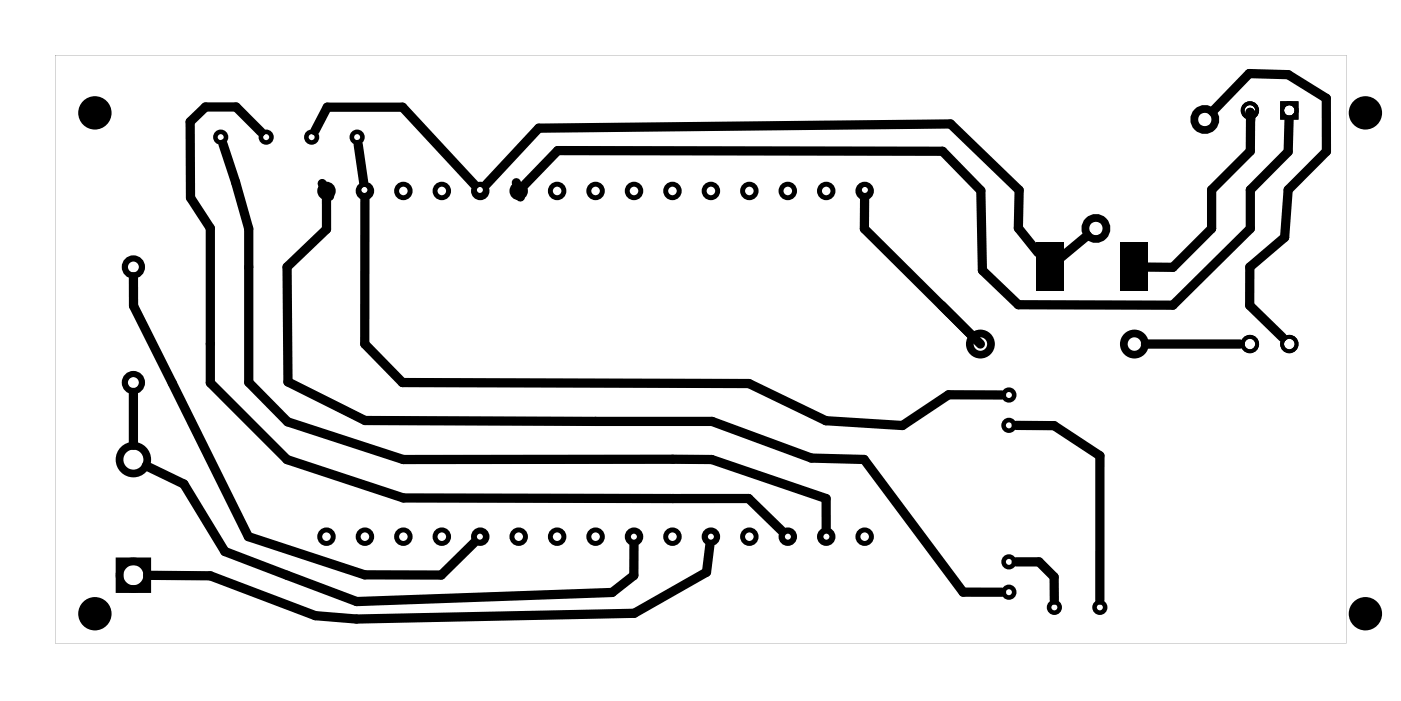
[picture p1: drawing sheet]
<svg xmlns="http://www.w3.org/2000/svg" width="92mm" height="46mm" viewBox="0 0 92 46" stroke-linecap="round" stroke-linejoin="round" font-family="sans-serif">
<g fill="#000">
<path d="M68.3 16h1.8v3.2h-1.8zM73.9 16h1.8v3.2h-1.8z"/>
<path d="M3.6 3.6h85.2v38.8h-85.2zM3.6 3.6v38.8h85.2v-38.8z"/>
<path d="M84.5 6.7h1.2v1.2h-1.2zM84.7 7.3a.35 .35 0 0 0 .7 0 .35 .35 0 0 0-.7 0z"/>
<path d="M84.5 6.7h1.2v1.2h-1.2zM84.7 7.3a.35 .35 0 0 0 .7 0 .35 .35 0 0 0-.7 0z"/>
</g>
<g fill="#000">
<circle cx="6.3" cy="7.4" r="1.1"/>
<circle cx="90.1" cy="7.4" r="1.1"/>
<circle cx="6.3" cy="40.5" r="1.1"/>
<circle cx="90.1" cy="40.5" r="1.1"/>
</g>
<g fill="none" stroke="#000" stroke-width=".51">
<path d="M7.9 37h1.8v1.8h-1.8z"/>
<circle cx="72.3" cy="15.1" r=".7"/>
<circle cx="79.5" cy="7.9" r=".7"/>
<circle cx="8.8" cy="37.9" r=".91"/>
<circle cx="8.8" cy="30.3" r=".91"/>
<circle cx="64.7" cy="22.7" r=".7"/>
<circle cx="74.8" cy="22.7" r=".7"/>
</g>
<g fill="none" stroke="#000" stroke-width=".25">
<circle cx="82.5" cy="7.3" r=".48"/>
<circle cx="85.1" cy="7.3" r=".48"/>
<circle cx="82.5" cy="22.7" r=".48"/>
<circle cx="85.1" cy="22.7" r=".48"/>
</g>
<g fill="none" stroke="#000" stroke-width=".41">
<circle cx="8.8" cy="17.6" r=".56"/>
<circle cx="8.8" cy="25.2" r=".56"/>
</g>
<g fill="none" stroke="#000" stroke-width=".3">
<circle cx="14.6" cy="9" r=".35"/>
<circle cx="17.6" cy="9" r=".35"/>
<circle cx="20.6" cy="9" r=".35"/>
<circle cx="21.5" cy="12.5" r=".35"/>
<circle cx="23.6" cy="9" r=".35"/>
<circle cx="24" cy="12.5" r=".35"/>
<circle cx="31.7" cy="12.5" r=".35"/>
<circle cx="34.2" cy="12.5" r=".35"/>
<circle cx="57.1" cy="12.5" r=".35"/>
<circle cx="31.7" cy="35.4" r=".35"/>
<circle cx="41.8" cy="35.4" r=".35"/>
<circle cx="46.9" cy="35.4" r=".35"/>
<circle cx="52" cy="35.4" r=".35"/>
<circle cx="54.5" cy="35.4" r=".35"/>
<circle cx="66.6" cy="39" r=".35"/>
<circle cx="66.6" cy="37" r=".35"/>
<circle cx="66.6" cy="26" r=".35"/>
<circle cx="66.6" cy="28" r=".35"/>
<circle cx="69.6" cy="40" r=".35"/>
<circle cx="72.6" cy="40" r=".35"/>
</g>
<g fill="none" stroke="#000" stroke-width=".32">
<circle cx="21.5" cy="12.6" r=".45"/>
<circle cx="24.1" cy="12.6" r=".45"/>
<circle cx="26.6" cy="12.6" r=".45"/>
<circle cx="29.1" cy="12.6" r=".45"/>
<circle cx="31.7" cy="12.6" r=".45"/>
<circle cx="34.2" cy="12.6" r=".45"/>
<circle cx="36.8" cy="12.6" r=".45"/>
<circle cx="39.3" cy="12.6" r=".45"/>
<circle cx="41.8" cy="12.6" r=".45"/>
<circle cx="44.4" cy="12.6" r=".45"/>
<circle cx="46.9" cy="12.6" r=".45"/>
<circle cx="49.4" cy="12.6" r=".45"/>
<circle cx="52" cy="12.6" r=".45"/>
<circle cx="54.5" cy="12.6" r=".45"/>
<circle cx="57" cy="12.6" r=".45"/>
<circle cx="21.5" cy="35.4" r=".45"/>
<circle cx="24.1" cy="35.4" r=".45"/>
<circle cx="26.6" cy="35.4" r=".45"/>
<circle cx="29.1" cy="35.4" r=".45"/>
<circle cx="31.7" cy="35.4" r=".45"/>
<circle cx="34.2" cy="35.4" r=".45"/>
<circle cx="36.8" cy="35.4" r=".45"/>
<circle cx="39.3" cy="35.4" r=".45"/>
<circle cx="41.8" cy="35.4" r=".45"/>
<circle cx="44.4" cy="35.4" r=".45"/>
<circle cx="46.9" cy="35.4" r=".45"/>
<circle cx="49.4" cy="35.4" r=".45"/>
<circle cx="52" cy="35.4" r=".45"/>
<circle cx="54.5" cy="35.4" r=".45"/>
<circle cx="57" cy="35.4" r=".45"/>
</g>
<g fill="none" stroke="#000" stroke-width=".61">
<path d="M8.8 18.2v2l7.6 15.2 7.7 2.5h5l2.2-2.1M14.7 9.5l.8 2.5 .9 3.1v10.1l2.6 2.6 7.6 2.5h20.3l7.6 2.6v1.9M17.2 8.7l-1.6-1.6h-2l-1.1 .9 .1 5 1.3 2v10.2l5 5.1 7.7 2.5 22.8 .1 2.2 2.1M20.8 8.6l.8-1.5h5l4.7 5.1M21.3 12.1l.4 .8M21.5 13.2v1.9l-2.6 2.5 .1 7.6 5.1 2.5 22.9 .1 6.5 2.4 3.5 .1 6.5 8.7h2.6M23.6 9.5l.4 2.5M24.1 13.2v9.5l2.5 2.5 22.8 .1 5.1 2.4 5 .4 3.1-2.1h3.5M32.1 12.2l3.4-3.8 27.2-.2 4.5 4.3v2.5l1.3 1.7M34.1 12l.2 1M57 13.2v1.9l7.2 7.1M71.7 15.5l-1.7 1.5"/>
<path d="M80 7.4l2.4-2.5h2.6l2.5 1.6v3.5l-2.5 2.5-.2 3.2-2.3 1.9-.1 2.5 2.2 2.1M82.5 7.9v-.5v2.6l-2.6 2.5v2.6l-2.5 2.5h-1.8M85 7.9v2.1l-2.5 2.5v2.6l-5.1 5h-10.2l-2.4-2.3-.1-5.2-2.5-2.6-25.4-.1-2.2 2.3M8.8 25.9v3.5M9.6 30.7l2.5 1.2 2.7 4.5 8.7 3.3 16.9-.6 1.4-1.2v-2M46.8 35.9l-.2 1.8-4.8 2.7-18.3 .4-2.7-.2-6.9-2.6-4.2-.1M62.1 20.1l2.6 2.6M67 28l2.5 .1 3.1 1.9v9.6M67 37h1.5l1 1 .1 1.6M75.6 22.7h6.2"/>
</g>
</svg>
